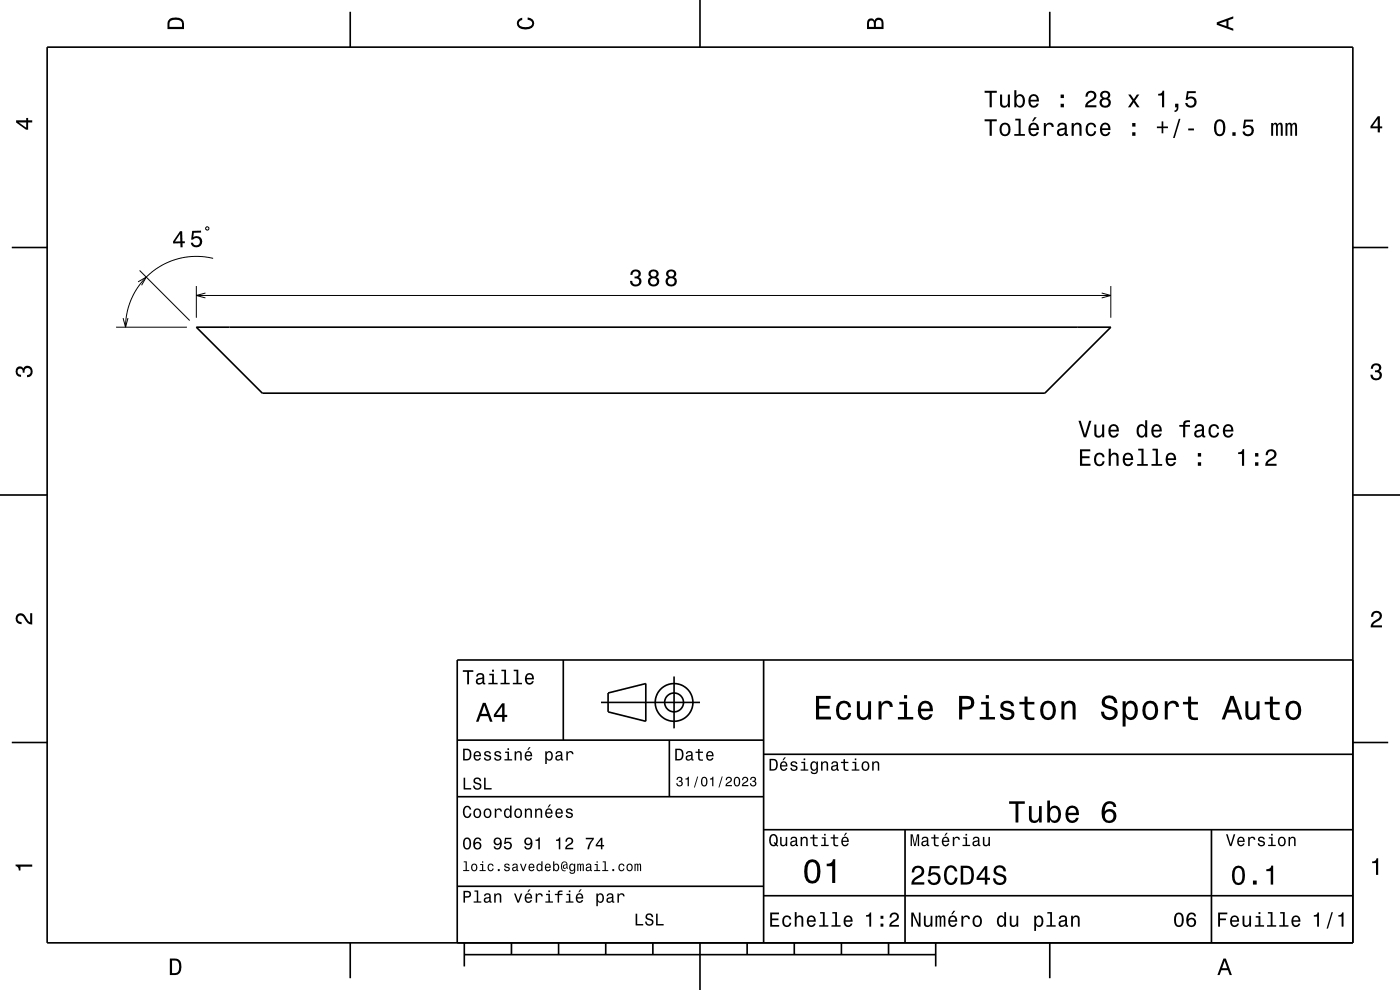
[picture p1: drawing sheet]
<svg xmlns="http://www.w3.org/2000/svg" width="297mm" height="210mm" viewBox="0 0 297 210" stroke-linecap="round" stroke-linejoin="round" font-family="sans-serif">
<path d="M29.3 59.8l1.7-1-1 1.7M29.6 57.4l10.6 10.6M43.8 48.1l.5 .2-.2 .5-.5-.2zM45.2 54.8l-3.2-.4-3.5 .3-3.3 1.1-2.8 1.7-2.3 2.3-1.9 2.9-1.2 3.3-.4 3.4M24.6 69.4h15.1M26.1 67.5l.5 1.9 .5-1.9M41.7 60.7v6.7M41.7 62.7h194M43.6 62.2l-1.9 .5 1.9 .5M233.7 62.2l2 .5-2 .5M235.7 60.7v6.7" fill="none" stroke="#000" stroke-width=".21"/>
<g fill="none" stroke="#000" stroke-width=".35">
<path d="M10 10h277v190h-277zM74.3 2.5v7.5M148.5 0v10M222.7 2.5v7.5M2.5 52.5h7.5M287 52.5h7.5M41.7 69.4h194l-14 14h-166zM0 105h10M287 105h10M119.5 140v17M162 140v60M287 140h-190v60"/>
<path d="M2.5 157.5h7.5M97 157h65M127.5 149h21M129 147l8-2v8l-8-2zM142 157v12M143 143.5v11M287 157.5h7.5M97 169h65M162 176h125M162 160h125M192 176v24M257 176v24"/>
<path d="M97 188h65M162 190h125M74.3 200v7.5M98.5 202.5h100M98.5 200v5M108.5 200v2.5M118.5 200v2.5M128.5 200v2.5M138.5 200v2.5M148.5 200v10M158.5 200v2.5M168.5 200v2.5"/>
<path d="M178.5 200v2.5M188.5 200v2.5M198.5 200v5M222.7 200v7.5"/>
<circle cx="143" cy="149" r="2"/>
<circle cx="143" cy="149" r="4"/>
</g>
<g fill="#000">
<path d="M36 4a2.18 2.18 0 0 0-.5 2.2h3.5v-1.2a1.43 1.43 0 0 0-1.7-1.3zM36.3 4.4a2.15 2.15 0 0 1 2.2 .3l.1 1h-2.6v-1z" fill-rule="evenodd"/>
<path d="M109.9 4.2l.9-.4v.4a.7 .7 0 0 0-.7 .5 .7 .7 0 0 0 .3 .8 1.7 1.7 0 0 0 2.5-.5 .9 .9 0 0 0-1-.8v-.5a1.24 1.24 0 0 1 1.4 1.1 1.24 1.24 0 0 1-1 1.4 2.22 2.22 0 0 1-2.5-.7l-.2-.5z" fill-rule="evenodd"/>
<path d="M184.2 4.2l-.3 .7v1.3h3.5v-1.3a.98 .98 0 0 0-.7-1.1 .98 .98 0 0 0-1.2 .6 .84 .84 0 0 0-1.3-.2zM184.5 4.5a.54 .54 0 0 1 .6-.1 .54 .54 0 0 1 .3 .6v.7h-1zM185.9 4.4a.62 .62 0 0 1 .8-.1 .62 .62 0 0 1 .3 .6v.8h-1.2z" fill-rule="evenodd"/>
<path d="M258.1 4.7v.6l3.5 1.2v-.4l-1-.4v-1.4l1-.4v-.4zM258.6 5l1.6-.5v1z" fill-rule="evenodd"/>
<path d="M3.4 25.5v.5l2.1 1.5h.5v-1.5h.8v-.5h-.8v-.5h-.4v.5zM4 26h1.6v1.1z" fill-rule="evenodd"/>
<path d="M208.9 19.3v.4h1v3.1h.5v-3.1h1.1v-.4zM212.1 20.1v1.7a.89 .89 0 0 0 .7 1 .89 .89 0 0 0 1-.5v.5h.5v-2.7h-.5v1.5a.65 .65 0 0 1-.4 .8 .65 .65 0 0 1-.8-.3v-2zM215.2 19.1v3.7h.4v-.5a.92 .92 0 0 0 1 .5 .92 .92 0 0 0 .8-.8 1.5 1.5 0 0 0-1-2l-.5 .1-.3 .4v-1.4zM215.8 20.6a.63 .63 0 0 1 .7-.2 .63 .63 0 0 1 .4 .6 1.13 1.13 0 0 1-.6 1.5 1.18 1.18 0 0 1-.5-1.9zM218.5 20.3a1.54 1.54 0 0 0 .8 2.6 1.05 1.05 0 0 0 1.1-.9h-.5l-.2 .3-.4 .2a.76 .76 0 0 1-.7-1h1.8a1.16 1.16 0 0 0-.5-1.3 1.16 1.16 0 0 0-1.4 .1zM218.8 20.6a.66 .66 0 0 1 .8-.2 .66 .66 0 0 1 .3 .8h-1.3zM225 22v.8h.7v-.8zM225 20.1v.7h.7v-.7zM230.6 19.6l-.2 .3-.1 .6h.4a.7 .7 0 0 1 .6-.8 .7 .7 0 0 1 .8 .5 .7 .7 0 0 1-.5 .8 1.8 1.8 0 0 0-1.4 1.8h2.4v-.5h-1.9a2.2 2.2 0 0 1 1.5-1.1 1.13 1.13 0 0 0 .1-1.7 1.13 1.13 0 0 0-1.7 .1zM233.7 19.5a.83 .83 0 0 0 .1 1.4 1.11 1.11 0 0 0-.4 1.5 1.11 1.11 0 0 0 1.6 .4 1.03 1.03 0 0 0 .7-.9 1.03 1.03 0 0 0-.6-1 .88 .88 0 0 0 .4-1.1 .88 .88 0 0 0-1-.6zM233.7 21.8a.75 .75 0 0 1 1.5 0 .75 .75 0 0 1-1.5 0zM233.8 20.2a.6 .6 0 0 1 1.2 0 .6 .6 0 0 1-1.2 0zM239.3 20.1l.9 1.3-.9 1.4h.5l.7-1.1 .7 1.1h.6l-1-1.4 .9-1.3h-.5l-.7 .9-.6-.9zM245.7 19.9v.4h.8v2.5h.5v-3.6h-.4a.78 .78 0 0 1-.9 .7zM249.3 22v.8l.3 .1a.48 .48 0 0 1-.4 .5v.4a.83 .83 0 0 0 .8-1v-.8zM251.8 19.3l-.3 1.9h.4a.79 .79 0 0 1 1.2-.2 .79 .79 0 0 1 0 1.2 .79 .79 0 0 1-1.1-.1l-.1-.3h-.5a1.21 1.21 0 0 0 1.5 1.1 1.21 1.21 0 0 0 .8-1.6 1.21 1.21 0 0 0-1.7-.6l.1-1h1.6v-.4z" fill-rule="evenodd"/>
<path d="M208.9 25.3v.4h1v3.1h.5v-3.1h1.1v-.4zM212.3 26.4a1.53 1.53 0 0 0 .9 2.5 1.48 1.48 0 0 0 1.2-1.4 1.48 1.48 0 0 0-1.2-1.5l-.5 .1zM212.7 26.7a.67 .67 0 0 1 .7-.3 .67 .67 0 0 1 .5 .6 1.11 1.11 0 0 1-.7 1.5 1.17 1.17 0 0 1-.5-1.8zM215.4 25.2v.4h.7v2.8h-.9v.4h2.2v-.4h-.9v-3.2zM219.4 24.9l-.5 .8h.3l.7-.8zM218.5 26.4a1.54 1.54 0 0 0 .8 2.5 1.05 1.05 0 0 0 1.1-.9h-.5l-.2 .4-.4 .1a.76 .76 0 0 1-.7-.9h1.8a1.16 1.16 0 0 0-.5-1.4 1.16 1.16 0 0 0-1.4 .2zM218.8 26.6a.66 .66 0 0 1 .8-.1 .66 .66 0 0 1 .3 .7h-1.3zM221.4 26.1v2.7h.5v-1.5a.66 .66 0 0 1 .3-.8 .66 .66 0 0 1 .9 .2v.2h.5a.89 .89 0 0 0-.7-.9 .89 .89 0 0 0-1.1 .5v-.4zM224.6 26.2l-.3 .7h.4a.55 .55 0 0 1 .7-.5 .55 .55 0 0 1 .4 .7l-.2 .1a1 1 0 0 0-1.1 .2 1 1 0 0 0-.2 1 .94 .94 0 0 0 1.6 .1l.1 .3h.6v-.3l-.3-.1v-1.6a1.02 1.02 0 0 0-1.7-.6zM224.8 27.8l1.1-.4a.77 .77 0 0 1-.2 .9 .77 .77 0 0 1-.9 .1zM227.3 26.1v2.7h.5v-1.6a.63 .63 0 0 1 .4-.7 .63 .63 0 0 1 .8 .3v2h.4v-1.8a.89 .89 0 0 0-.6-1 .89 .89 0 0 0-1 .5v-.4zM230.6 26.4a1.53 1.53 0 0 0 .8 2.5 1.05 1.05 0 0 0 1.1-1.1h-.4a.67 .67 0 0 1-.6 .7 .67 .67 0 0 1-.7-.6 1.12 1.12 0 0 1 .7-1.5 .6 .6 0 0 1 .6 .6h.4a1.09 1.09 0 0 0-.7-1 1.09 1.09 0 0 0-1.2 .4zM233.6 26.4a1.54 1.54 0 0 0 .8 2.5 1.05 1.05 0 0 0 1.1-.9h-.4l-.2 .4-.4 .1a.76 .76 0 0 1-.7-.9h1.8a1.16 1.16 0 0 0-.5-1.4 1.16 1.16 0 0 0-1.5 .2zM234 26.6a.66 .66 0 0 1 .8-.1 .66 .66 0 0 1 .3 .7h-1.3zM240.2 28.1v.7h.7v-.7zM240.2 26.1v.7h.7v-.7zM246.4 25.7v1.1h-1v.4h1v1.1h.4v-1.1h1v-.4h-1v-1.1zM250.1 25.2l-1.2 4.1h.3l1.2-4.1zM252.1 27.3v.4h1.2v-.4zM257.8 25.7a2.67 2.67 0 0 0 .4 3.1 1.14 1.14 0 0 0 1.7-.9 2.3 2.3 0 0 0-.6-2.5l-.6-.1-.5 .1zM258.4 25.8h.7a2.37 2.37 0 0 1 0 2.6h-.7a2.38 2.38 0 0 1 0-2.6zM261.4 28.1v.7h.7v-.7zM263.9 25.4l-.2 1.8h.4a.79 .79 0 0 1 1.1-.2 .79 .79 0 0 1 .1 1.2 .79 .79 0 0 1-1.2-.1l-.1-.2h-.4a1.21 1.21 0 0 0 1.5 1 1.21 1.21 0 0 0 .8-1.6 1.21 1.21 0 0 0-1.8-.6l.2-.9h1.5v-.4zM269.7 26.1v2.7h.4v-2.1l.2-.3h.3l.1 .3v2.1h.4v-2.1l.4-.3 .2 .1v.4v1.9h.4v-1.9a.69 .69 0 0 0-.5-.9l-.6 .4-.1-.3-.4-.1-.4 .4v-.3zM272.7 26.1v2.7h.4v-2.1l.2-.3h.3l.1 .3v2.1h.4l.1-2.1 .3-.3 .2 .1 .1 .4v1.9h.4v-1.9a.69 .69 0 0 0-.6-.9l-.5 .4-.2-.3-.3-.1-.5 .4v-.3z" fill-rule="evenodd"/>
<path d="M292.3 24.7l-1.6 2.1v.4h1.6v.9h.4v-.9h.5v-.4h-.5v-2.1zM292.3 25.2v1.6h-1.1z" fill-rule="evenodd"/>
<path d="M38.2 49.1l-1.5 2.1v.5l1.6-.1v.9h.4v-.9h.5v-.4h-.5l-.1-2.2zM38.2 49.6l.1 1.6h-1.2zM40.8 49l-.2 1.8h.4a.79 .79 0 0 1 1.1-.2 .79 .79 0 0 1 .1 1.2 .79 .79 0 0 1-1.2-.1l-.1-.2h-.4a1.21 1.21 0 0 0 1.5 1 1.21 1.21 0 0 0 .8-1.7 1.21 1.21 0 0 0-1.8-.5l.1-.9 1.6-.1-.1-.4z" fill-rule="evenodd"/>
<path d="M134 57.5l-.3 .8h.5a.62 .62 0 0 1 .3-.8 .62 .62 0 0 1 .8 .3 .62 .62 0 0 1-.2 .8l-.5 .1v.4a.72 .72 0 0 1 .9 .4 .72 .72 0 0 1-.4 .9 .72 .72 0 0 1-.9-.5l-.1-.3h-.5a1.18 1.18 0 0 0 1.6 1.2 1.18 1.18 0 0 0 .6-1.9l-.3-.1a.9 .9 0 0 0 .4-1.1 .9 .9 0 0 0-1.1-.5zM137.9 57.4a.84 .84 0 0 0 .1 1.4 1.11 1.11 0 0 0-.4 1.5 1.11 1.11 0 0 0 1.6 .4 1.03 1.03 0 0 0 .7-.9 1.03 1.03 0 0 0-.6-1 .89 .89 0 0 0 .4-1.1 .89 .89 0 0 0-1-.5zM137.9 59.7a.75 .75 0 0 1 1.5 0 .75 .75 0 0 1-1.5 0zM138 58.1a.6 .6 0 0 1 1.2 0 .6 .6 0 0 1-1.2 0zM141.6 57.4a.84 .84 0 0 0 .2 1.4 1.11 1.11 0 0 0-.5 1.5 1.11 1.11 0 0 0 1.6 .4 1.03 1.03 0 0 0 .7-.9 1.03 1.03 0 0 0-.6-1 .89 .89 0 0 0 .4-1.1 .89 .89 0 0 0-1-.5zM141.7 59.7a.71 .71 0 0 1 1.4 0 .71 .71 0 0 1-1.4 0zM141.8 58.1a.6 .6 0 0 1 1.2 0 .6 .6 0 0 1-1.2 0z" fill-rule="evenodd"/>
<path d="M291.1 77.4a1.08 1.08 0 0 1 1.4-.2 1.08 1.08 0 0 1 .4 1.2l-.3 .3a1.06 1.06 0 0 1 .5 1.3 1.06 1.06 0 0 1-1.2 .7 1.1 1.1 0 0 1-1.2-1.2h.5a.71 .71 0 0 0 1 .8 .71 .71 0 0 0 .1-1.3h-.6v-.4a.61 .61 0 0 0 .8-.3 .61 .61 0 0 0-.2-.8 .61 .61 0 0 0-.9 .2l-.1 .5h-.5z" fill-rule="evenodd"/>
<path d="M3.6 78a.86 .86 0 0 1 1.4 .2 1.06 1.06 0 0 1 1.2-.6 1.06 1.06 0 0 1 .7 1.2 1.1 1.1 0 0 1-1.2 1.2v-.4a.71 .71 0 0 0 .8-1 .71 .71 0 0 0-1.3-.1v.6h-.4a.61 .61 0 0 0-.3-.8 .61 .61 0 0 0-.8 .2 .61 .61 0 0 0 .2 .8l.6 .2v.4a1.15 1.15 0 0 1-1.2-.6 1.15 1.15 0 0 1 .3-1.3z" fill-rule="evenodd"/>
<path d="M229.1 95.3v3.5h2.2v-.4h-1.7v-1.2h1.5v-.4h-1.5v-1.1h1.7v-.4zM232.4 96.4a1.53 1.53 0 0 0 .8 2.5 1.07 1.07 0 0 0 1.1-1.1h-.4a.67 .67 0 0 1-.6 .7 .67 .67 0 0 1-.7-.6 1.11 1.11 0 0 1 .6-1.5 .59 .59 0 0 1 .7 .6h.4a1.09 1.09 0 0 0-.7-1 1.09 1.09 0 0 0-1.2 .4zM235.2 95.2v3.6h.4v-1.6a.63 .63 0 0 1 .6-.8 .63 .63 0 0 1 .7 .7v1.7h.4v-1.8a.88 .88 0 0 0-.6-1 .88 .88 0 0 0-1.1 .5v-1.3zM238.5 96.4a1.54 1.54 0 0 0 .8 2.5 1.07 1.07 0 0 0 1.1-.9h-.5l-.2 .4-.4 .1a.76 .76 0 0 1-.7-.9h1.8a1.17 1.17 0 0 0-.5-1.4 1.17 1.17 0 0 0-1.4 .2zM238.8 96.6a.66 .66 0 0 1 .8-.1 .66 .66 0 0 1 .3 .7h-1.3zM241.5 95.2v.4h.7v2.8h-1v.4h2.3v-.4h-.9v-3.2zM244.5 95.2v.4h.7v2.8h-.9v.4h2.2v-.4h-.9v-3.2zM247.6 96.4a1.54 1.54 0 0 0 .8 2.5 1.07 1.07 0 0 0 1.1-.9h-.5l-.2 .4-.4 .1a.76 .76 0 0 1-.7-.9h1.8a1.16 1.16 0 0 0-.5-1.4 1.16 1.16 0 0 0-1.4 .2zM247.9 96.6a.66 .66 0 0 1 .8-.1 .66 .66 0 0 1 .3 .7h-1.3zM254.1 98.1v.7h.7v-.7zM254.1 96.1v.8h.7v-.8z" fill-rule="evenodd"/>
<path d="M228.8 89.3l1.1 3.5h.5l1.1-3.5h-.5l-.8 2.9-.9-2.9zM232.1 90.1v1.7a.89 .89 0 0 0 .7 1 .89 .89 0 0 0 1-.5v.5h.5v-2.7h-.5v1.5a.65 .65 0 0 1-.4 .8 .65 .65 0 0 1-.8-.3v-2zM235.4 90.3a1.55 1.55 0 0 0 .8 2.6 1.07 1.07 0 0 0 1.1-.9h-.4l-.2 .3-.4 .2a.76 .76 0 0 1-.7-1h1.8a1.17 1.17 0 0 0-.5-1.3 1.17 1.17 0 0 0-1.5 .1zM235.8 90.6a.66 .66 0 0 1 .8-.2 .66 .66 0 0 1 .3 .8h-1.3zM241.4 90.3a1.57 1.57 0 0 0 .8 2.6l.4-.2 .3-.4v.5h.5v-3.7h-.5v1.4a.89 .89 0 0 0-1.5-.2zM241.7 90.6a.62 .62 0 0 1 .7-.2 .62 .62 0 0 1 .5 .5 1.12 1.12 0 0 1-.7 1.6 1.19 1.19 0 0 1-.5-1.9zM244.5 90.3a1.55 1.55 0 0 0 .8 2.6 1.07 1.07 0 0 0 1.1-.9h-.4l-.2 .3-.4 .2a.76 .76 0 0 1-.7-1h1.8a1.17 1.17 0 0 0-.5-1.3 1.17 1.17 0 0 0-1.5 .1zM244.9 90.6a.66 .66 0 0 1 .8-.2 .66 .66 0 0 1 .3 .8h-1.3zM250.2 90.1v.4h.8v2.3h.4v-2.3h1v-.4h-1l.1-.3 .3-.2 .6-.1v-.3a1.04 1.04 0 0 0-1.4 .7v.2zM253.7 90.2l-.3 .6h.4a.55 .55 0 0 1 .7-.5 .55 .55 0 0 1 .4 .8h-.2a1 1 0 0 0-1.1 .2 1 1 0 0 0-.2 1.1 .93 .93 0 0 0 1.6 0l.1 .3 .6 .1v-.4h-.3v-1.6a1.02 1.02 0 0 0-1.7-.6zM253.9 91.7l1.1-.3a.77 .77 0 0 1-.2 .9 .77 .77 0 0 1-.9 0zM256.7 90.3a1.53 1.53 0 0 0 .8 2.6 1.07 1.07 0 0 0 1.1-1.1h-.4a.67 .67 0 0 1-.6 .7 .67 .67 0 0 1-.7-.6 1.11 1.11 0 0 1 .6-1.6 .59 .59 0 0 1 .7 .6h.4a1.09 1.09 0 0 0-.7-.9 1.09 1.09 0 0 0-1.2 .3zM259.7 90.3a1.55 1.55 0 0 0 .8 2.6 1.07 1.07 0 0 0 1.1-.9h-.4l-.3 .3-.3 .2a.76 .76 0 0 1-.7-1h1.8a1.17 1.17 0 0 0-.5-1.3 1.17 1.17 0 0 0-1.5 .1zM260.1 90.6a.66 .66 0 0 1 .8-.2 .66 .66 0 0 1 .3 .8h-1.3z" fill-rule="evenodd"/>
<path d="M262.7 96v.3h.8v2.5h.4v-3.5h-.3a.77 .77 0 0 1-.9 .7zM266.3 98.1v.7h.7v-.7zM266.3 96.1v.8h.7v-.8zM268.8 95.6l-.3 1h.4a.71 .71 0 0 1 .6-.9 .71 .71 0 0 1 .8 .5 .71 .71 0 0 1-.5 .9 1.81 1.81 0 0 0-1.4 1.7h2.4v-.4h-1.9a2.25 2.25 0 0 1 1.5-1.2 1.13 1.13 0 0 0 .1-1.7 1.13 1.13 0 0 0-1.7 .1z" fill-rule="evenodd"/>
<path d="M3.6 130.4a1.22 1.22 0 0 1 2 .7l.4 .6 .4 .3v-1.9h.4v2.4a1.8 1.8 0 0 1-1.7-1.4 .71 .71 0 0 0-.9-.5 .71 .71 0 0 0-.5 .8 .71 .71 0 0 0 .9 .5v.5a1.18 1.18 0 0 1-1.2-.7 1.18 1.18 0 0 1 .2-1.3z" fill-rule="evenodd"/>
<path d="M291.2 129.9a1.18 1.18 0 0 1 1.9 .3 1.18 1.18 0 0 1-1 1.7l-.5 .3-.3 .5h1.9v.4h-2.4a1.8 1.8 0 0 1 1.4-1.8 .71 .71 0 0 0 .5-.8 .71 .71 0 0 0-.9-.5 .71 .71 0 0 0-.5 .8h-.4z" fill-rule="evenodd"/>
<path d="M98.2 158.8v2.5h.9a1.37 1.37 0 0 0 .7-2.2 1.56 1.56 0 0 0-1.6-.3zM98.6 159.1a.98 .98 0 0 1 1.1 .7 .98 .98 0 0 1-.6 1.2h-.5zM100.7 159.6a1.04 1.04 0 0 0-.2 1.2 1.04 1.04 0 0 0 1 .5l.5-.5h-.3l-.4 .3a.54 .54 0 0 1-.5-.7h1.3a.83 .83 0 0 0-.4-.9 .83 .83 0 0 0-1 .1zM100.9 159.7l.2-.1a.47 .47 0 0 1 .5 .1 .47 .47 0 0 1 .1 .5h-.9zM102.9 159.5l-.2 .1a.69 .69 0 0 0 .9 .9l.2 .1a.43 .43 0 0 1-.4 .5 .43 .43 0 0 1-.4-.4h-.3a.74 .74 0 0 0 .9 .7 .74 .74 0 0 0 .5-1l-1-.4a.38 .38 0 0 1 .3-.5 .38 .38 0 0 1 .4 .4h.3a.78 .78 0 0 0-1.2-.4zM105.1 159.5l-.2 .1a.69 .69 0 0 0 .9 .9l.2 .1a.43 .43 0 0 1-.4 .5 .43 .43 0 0 1-.5-.4h-.3a.74 .74 0 0 0 .9 .7 .74 .74 0 0 0 .5-1l-.9-.4a.38 .38 0 0 1 .3-.5 .38 .38 0 0 1 .4 .4h.3a.77 .77 0 0 0-1.2-.4zM107.2 159.4v.3h.5v1.3h-.7v.3h1.6v-.3h-.6v-1.6zM107.7 158.7v.4h.3v-.4zM109.2 159.4v1.9h.3v-1.1a.45 .45 0 0 1 .4-.6 .45 .45 0 0 1 .5 .5v1.2h.3v-1.3a.63 .63 0 0 0-.5-.7 .63 .63 0 0 0-.7 .4v-.3zM112.2 158.5l-.4 .6h.3l.5-.6zM111.5 159.6a1.04 1.04 0 0 0-.2 1.2 1.04 1.04 0 0 0 1.1 .5l.5-.5h-.3l-.5 .3a.54 .54 0 0 1-.5-.7h1.3a.83 .83 0 0 0-.4-.9 .83 .83 0 0 0-1 .1zM111.8 159.7l.1-.1a.48 .48 0 0 1 .5 .1 .48 .48 0 0 1 .2 .5h-1zM115.7 159.4v2.7h.3v-1.1a.66 .66 0 0 0 .7 .4 .66 .66 0 0 0 .5-.6 .91 .91 0 0 0 0-1.1 .91 .91 0 0 0-1-.3l-.2 .3v-.3zM116.1 159.8a.45 .45 0 0 1 .5-.2 .45 .45 0 0 1 .3 .4 .65 .65 0 0 1 .1 .8 .65 .65 0 0 1-.7 .2 .98 .98 0 0 1-.2-1.2zM118.1 159.5l-.2 .4h.3a.39 .39 0 0 1 .4-.3 .39 .39 0 0 1 .3 .5h-.1a.65 .65 0 0 0-1 .4 .65 .65 0 0 0 .6 .9l.6-.3 .1 .2h.4v-.2l-.2-.1v-1.1a.72 .72 0 0 0-.5-.6 .72 .72 0 0 0-.7 .2zM118.2 160.6l.8-.3a.55 .55 0 0 1-.2 .7 .55 .55 0 0 1-.6 0zM120.1 159.4v1.9h.4v-1.1a.47 .47 0 0 1 .2-.6 .47 .47 0 0 1 .6 .2v.2h.4a.64 .64 0 0 0-.5-.7 .64 .64 0 0 0-.8 .4v-.3z" fill-rule="evenodd"/>
<path d="M98.2 142.2v.3h.9v2.7h.4v-2.7h.9v-.3zM101.3 143l-.3 .5h.4a.47 .47 0 0 1 .5-.4 .47 .47 0 0 1 .4 .6l-.2 .1a.84 .84 0 0 0-1 .2 .84 .84 0 0 0 0 1.1 .9 .9 0 0 0 1.3-.2l.1 .2 .5 .1v-.3l-.3-.1v-1.3a.87 .87 0 0 0-1.4-.5zM101.4 144.3l.9-.3a.66 .66 0 0 1-.1 .7 .66 .66 0 0 1-.8 .1zM103.8 142.9v.3h.6v1.6h-.8v.4h2v-.4h-.8v-1.9zM104.4 142.1v.4h.4v-.4zM106.4 142.1v.3h.6v2.4h-.8v.4h1.9v-.4h-.7v-2.7zM109 142.1v.3h.6v2.4h-.8v.4h1.9v-.4h-.7v-2.7zM111.6 143.1a1.32 1.32 0 0 0 .7 2.1 .9 .9 0 0 0 .9-.7h-.3l-.2 .3-.4 .1a.65 .65 0 0 1-.6-.8h1.6a1 1 0 0 0-.4-1.2 1 1 0 0 0-1.3 .2zM111.9 143.3a.57 .57 0 0 1 .7-.1 .57 .57 0 0 1 .3 .6h-1.2z" fill-rule="evenodd"/>
<path d="M102.4 149.1l-1.4 4h.5l.4-1.2h1.6l.4 1.2h.6l-1.5-4zM102.7 149.7l.7 1.7h-1.3zM106.5 149.2l-1.7 2.4v.5h1.7v1h.5v-1h.6v-.5h-.6v-2.4zM106.5 149.9v1.7h-1.3z" fill-rule="evenodd"/>
<path d="M143.2 158.8v2.5h.9a1.37 1.37 0 0 0 .7-2.2 1.56 1.56 0 0 0-1.6-.3zM143.6 159.1a.98 .98 0 0 1 1.1 .7 .98 .98 0 0 1-.6 1.2h-.5zM145.7 159.5l-.2 .4h.3a.39 .39 0 0 1 .5-.3 .39 .39 0 0 1 .3 .5h-.2a.65 .65 0 0 0-.9 .4 .65 .65 0 0 0 .5 .9l.7-.3v.2h.4v-.2l-.1-.1-.1-1.1a.73 .73 0 0 0-.4-.6 .73 .73 0 0 0-.8 .2zM145.8 160.6l.8-.3a.55 .55 0 0 1-.1 .7 .55 .55 0 0 1-.7 0zM148.1 158.9v.5h-.5v.3h.5v1.3a.75 .75 0 0 0 1 .4v-.3a.48 .48 0 0 1-.7-.3v-1.1h.7v-.3h-.7v-.5zM150 159.6a1.04 1.04 0 0 0-.2 1.2 1.04 1.04 0 0 0 1.1 .5l.5-.5h-.4l-.4 .3a.54 .54 0 0 1-.5-.7h1.3a.83 .83 0 0 0-.4-.9 .83 .83 0 0 0-1 .1zM150.3 159.7l.1-.1a.48 .48 0 0 1 .5 .1 .48 .48 0 0 1 .2 .5h-1z" fill-rule="evenodd"/>
<path d="M173.1 147.6v5h3.2v-.6h-2.5v-1.7h2.2v-.6h-2.2v-1.5h2.4v-.6zM177.8 149.2a2.59 2.59 0 0 0 .5 3.4 1.58 1.58 0 0 0 2.3-1.4h-.6a.95 .95 0 0 1-.9 1 .95 .95 0 0 1-1-.9 1.59 1.59 0 0 1 .9-2.1 .85 .85 0 0 1 .9 .8h.7a1.56 1.56 0 0 0-1.1-1.3 1.56 1.56 0 0 0-1.7 .5zM181.8 148.8v2.5a1.27 1.27 0 0 0 .9 1.4 1.27 1.27 0 0 0 1.5-.7v.6h.6v-3.8h-.6v2.2a.92 .92 0 0 1-.6 1.1 .92 .92 0 0 1-1.2-.4v-2.9zM186.4 148.8v3.8h.6v-2.2a.95 .95 0 0 1 .5-1.1 .95 .95 0 0 1 1.2 .3l.1 .4h.6a1.28 1.28 0 0 0-1-1.4 1.28 1.28 0 0 0-1.4 .8v-.6zM190.8 148.9v.5h1v2.7h-1.3v.5h3.2v-.5h-1.3v-3.2zM191.8 147.4v.8h.6v-.8zM195.1 149.2a2.62 2.62 0 0 0 .5 3.4 1.57 1.57 0 0 0 2.2-1.1h-.6l-.3 .5-.5 .2a1.08 1.08 0 0 1-1-1.3h2.5a1.66 1.66 0 0 0-.7-2 1.66 1.66 0 0 0-2.1 .3zM195.6 149.5a.94 .94 0 0 1 1.2-.2 .94 .94 0 0 1 .5 1h-1.9zM203.5 147.6v5h.6v-2.1h.8a1.47 1.47 0 0 0 1.8-1.2 1.47 1.47 0 0 0-1.5-1.7zM204.1 148.2a1.6 1.6 0 0 1 1.8 .5 .86 .86 0 0 1 0 .9 .86 .86 0 0 1-.9 .3h-.9zM208.1 148.9v.5h1v2.7h-1.3v.5h3.3v-.5h-1.3v-3.2zM209.1 147.4v.8h.7v-.8zM212.6 148.9a1.08 1.08 0 0 0-.3 1.2 1.08 1.08 0 0 0 1 .7l1.1 .4a.57 .57 0 0 1 .2 .6 .57 .57 0 0 1-.5 .4 .96 .96 0 0 1-1.4-.8h-.6a1.6 1.6 0 0 0 1.3 1.4 1.6 1.6 0 0 0 1.7-.8 1.13 1.13 0 0 0-1-1.6l-1.1-.3-.2-.4a.87 .87 0 0 1 .9-.5 .87 .87 0 0 1 .8 .6h.6a1.41 1.41 0 0 0-2.1-1.1zM217.4 147.8v1.1h-1.1v.5h1.1v2.6l.2 .4 .4 .3h1.4v-.5a.97 .97 0 0 1-1.4-.5v-2.3h1.4v-.5h-1.4v-1.1zM221.1 149.2a2.56 2.56 0 0 0 .5 3.4 1.72 1.72 0 0 0 1.8-.2 1.72 1.72 0 0 0 .6-1.7 1.7 1.7 0 0 0-.9-1.9 1.7 1.7 0 0 0-2 .4zM221.6 149.6a.96 .96 0 0 1 1-.4 .96 .96 0 0 1 .7 .8 1.59 1.59 0 0 1-1 2.2 1.19 1.19 0 0 1-1-1.5zM225.2 148.8v3.8h.6v-2.2a.97 .97 0 0 1 .5-1.1 .97 .97 0 0 1 1.1 .2l.1 .7v2.4h.7v-2.5a1.27 1.27 0 0 0-.9-1.4 1.27 1.27 0 0 0-1.5 .6v-.5zM234.1 147.9a1.38 1.38 0 0 0-.3 1.5 1.38 1.38 0 0 0 1.3 .9 1.25 1.25 0 0 1 1.4 .9 1.15 1.15 0 0 1-1.3 .9 1.15 1.15 0 0 1-1-1.1h-.7a1.8 1.8 0 0 0 1.7 1.8 1.8 1.8 0 0 0 1.9-1.6 1.46 1.46 0 0 0-1.5-1.4l-.6-.2a.83 .83 0 0 1-.5-1.1 .83 .83 0 0 1 1.2-.3l.5 .5 .1 .4h.7a1.67 1.67 0 0 0-1-1.6 1.67 1.67 0 0 0-1.9 .4zM238.2 148.8v5.3h.6v-2.1a1.32 1.32 0 0 0 1.4 .7 1.32 1.32 0 0 0 1.1-1.1 2.43 2.43 0 0 0-.8-2.8 1.21 1.21 0 0 0-1.7 .5v-.5zM239.1 149.6a.9 .9 0 0 1 .9-.4 .9 .9 0 0 1 .7 .8 1.61 1.61 0 0 1-.9 2.2 1.18 1.18 0 0 1-1-1.5zM242.8 149.2a2.56 2.56 0 0 0 .5 3.4 1.72 1.72 0 0 0 1.8-.2 1.72 1.72 0 0 0 .6-1.7 1.7 1.7 0 0 0-.9-1.9 1.7 1.7 0 0 0-2 .4zM243.3 149.6a.96 .96 0 0 1 1-.4 .96 .96 0 0 1 .7 .8 1.59 1.59 0 0 1-1 2.2 1.19 1.19 0 0 1-1-1.5zM247.1 148.8v3.8h.6v-2.2a.95 .95 0 0 1 .5-1.1 .95 .95 0 0 1 1.2 .3l.1 .4h.6a1.28 1.28 0 0 0-1-1.4 1.28 1.28 0 0 0-1.4 .8v-.6zM252 147.8v1.1h-1v.5h1l.1 2.6 .2 .4 .4 .3h1.4v-.5a.97 .97 0 0 1-1.4-.5v-2.3h1.4v-.5h-1.4v-1.1zM261 147.6l-1.8 5h.6l.6-1.4h2l.5 1.4h.7l-1.9-5zM261.4 148.3l.7 2.2h-1.5zM264.2 148.8v2.5a1.27 1.27 0 0 0 .9 1.4 1.27 1.27 0 0 0 1.5-.7v.6h.6v-3.8h-.6v2.2a.92 .92 0 0 1-.6 1.1 .92 .92 0 0 1-1.1-.4l-.1-2.9zM269.4 147.8v1.1h-1.1v.5h1.1v2.6l.2 .4 .4 .3 .7 .1 .8-.1v-.5a.97 .97 0 0 1-1.4-.5l-.1-2.3h1.5v-.5h-1.5v-1.1zM273.1 149.2a2.56 2.56 0 0 0 .6 3.4 1.72 1.72 0 0 0 1.8-.2 1.72 1.72 0 0 0 .6-1.7 1.7 1.7 0 0 0-.9-1.9 1.7 1.7 0 0 0-2.1 .4zM273.6 149.6a.96 .96 0 0 1 1-.4 .96 .96 0 0 1 .7 .8 1.59 1.59 0 0 1-.9 2.2 1.19 1.19 0 0 1-1.1-1.5z" fill-rule="evenodd"/>
<path d="M98.4 178a1.44 1.44 0 0 0 .7 2.2 1.45 1.45 0 0 0 .6-2.2 .79 .79 0 0 0-1.3 0zM98.8 178h.5a1.69 1.69 0 0 1 0 1.9h-.5a1.71 1.71 0 0 1 0-1.9zM100.8 177.8a1.72 1.72 0 0 0 .1 2.3 .83 .83 0 0 0 1.1-.2 .83 .83 0 0 0-.1-1.1 .83 .83 0 0 0-1.2 0 .74 .74 0 0 1 .6-.9l.3 .1 .2 .3h.3a.8 .8 0 0 0-.5-.6 .8 .8 0 0 0-.8 .1zM100.7 179.4a.55 .55 0 0 1 1.1 0 .55 .55 0 0 1-1.1 0zM104.9 177.9a.82 .82 0 0 0 0 1.2 .82 .82 0 0 0 1.2-.1 .73 .73 0 0 1-.6 .9l-.3-.1-.1-.3h-.4a.88 .88 0 0 0 1.1 .7 .88 .88 0 0 0 .6-1.1 1.01 1.01 0 0 0-.2-1.2 1.01 1.01 0 0 0-1.3 0zM105.1 178.5a.53 .53 0 0 1 1 0 .53 .53 0 0 1-1 0zM107.1 177.7l-.2 1.3h.3a.57 .57 0 0 1 .9-.1 .57 .57 0 0 1 0 .9 .57 .57 0 0 1-.9-.3h-.3a.86 .86 0 0 0 1 .7 .86 .86 0 0 0 .6-1.1 .86 .86 0 0 0-1.2-.4l.1-.7h1.1v-.3zM111.4 177.9a.82 .82 0 0 0 0 1.2 .82 .82 0 0 0 1.2-.1 .73 .73 0 0 1-.6 .9l-.3-.1-.1-.3h-.4a.88 .88 0 0 0 1.1 .7 .88 .88 0 0 0 .6-1.1 1.01 1.01 0 0 0-.2-1.2 1.01 1.01 0 0 0-1.3 0zM111.6 178.5a.53 .53 0 0 1 1 0 .53 .53 0 0 1-1 0zM113.6 178.1v.3h.6v1.8h.3v-2.6h-.2a.55 .55 0 0 1-.7 .5zM118 178.1v.3h.5v1.8h.4v-2.6h-.3a.55 .55 0 0 1-.6 .5zM120.2 177.9l-.3 .6h.4a.5 .5 0 0 1 .3-.6 .5 .5 0 0 1 .7 .4 .5 .5 0 0 1-.4 .6l-.2 .1a1.17 1.17 0 0 0-.8 1.2h1.7v-.4h-1.3l.6-.5a.83 .83 0 0 0 .6-1.2 .83 .83 0 0 0-1.3-.2zM124.3 177.7v.3h1.3a3.7 3.7 0 0 0-1 2.2h.4a3.8 3.8 0 0 1 1-2.2v-.3zM127.5 177.7l-1.1 1.5v.3h1.1v.7h.3v-.7h.4v-.3h-.4v-1.5zM127.5 178.1v1.1h-.8z" fill-rule="evenodd"/>
<path d="M98.4 165v2.5h1.6v-.3h-1.3v-2.2zM100.7 165.1a.69 .69 0 0 0-.2 .8 .69 .69 0 0 0 .6 .4l.3 .1a.46 .46 0 0 1 .3 .7 .46 .46 0 0 1-.7 .1l-.3-.6h-.3a.86 .86 0 0 0 1 1 .86 .86 0 0 0 .5-1.3l-.5-.3a.51 .51 0 0 1-.6-.4 .5 .5 0 0 1 .5-.4 .5 .5 0 0 1 .5 .5h.3a.85 .85 0 0 0-.5-.8 .85 .85 0 0 0-.9 .2zM102.7 165v2.5h1.6v-.3h-1.3v-2.2z" fill-rule="evenodd"/>
<path d="M98.4 171.2a1.45 1.45 0 0 0 .7 2.3 .94 .94 0 0 0 .9-1h-.3a.59 .59 0 0 1-.8 .7 1.31 1.31 0 0 1 .2-2l.3 .1 .2 .4h.4a.85 .85 0 0 0-.6-.8 .85 .85 0 0 0-1 .3zM100.6 171.7a1.04 1.04 0 0 0-.1 1.3 1.04 1.04 0 0 0 1.1 .5 1.04 1.04 0 0 0 .5-1.3 1.04 1.04 0 0 0-1.2-.7zM100.9 171.9a.48 .48 0 0 1 .5-.1 .48 .48 0 0 1 .3 .4 .66 .66 0 0 1 0 .7 .66 .66 0 0 1-.7 .3 .98 .98 0 0 1-.1-1.3zM102.8 171.7a1.04 1.04 0 0 0-.2 1.3 1.04 1.04 0 0 0 1.2 .5 1.04 1.04 0 0 0 .5-1.3 1.04 1.04 0 0 0-1.2-.7zM103 171.9a.48 .48 0 0 1 .5-.1 .48 .48 0 0 1 .4 .4 .66 .66 0 0 1 0 .7 .66 .66 0 0 1-.7 .3 .97 .97 0 0 1-.2-1.3zM105 171.5v2h.3v-1.1a.47 .47 0 0 1 .2-.6 .47 .47 0 0 1 .6 .2l.1 .1h.3a.64 .64 0 0 0-.5-.6 .64 .64 0 0 0-.7 .4v-.4zM107.1 171.7a1.06 1.06 0 0 0-.2 1.2 1.06 1.06 0 0 0 .9 .6l.4-.3v.3h.3v-2.6h-.3v.9a.63 .63 0 0 0-1.1-.1zM107.4 171.9a.44 .44 0 0 1 .4-.1 .44 .44 0 0 1 .4 .4 .65 .65 0 0 1 0 .7 .65 .65 0 0 1-.7 .3l-.2-.4zM109.3 171.7a1.04 1.04 0 0 0-.1 1.3 1.04 1.04 0 0 0 1.1 .5 1.04 1.04 0 0 0 .5-1.3 1.04 1.04 0 0 0-1.2-.7zM109.5 171.9a.48 .48 0 0 1 .6-.1 .48 .48 0 0 1 .3 .4 .66 .66 0 0 1 0 .7 .66 .66 0 0 1-.7 .3 .98 .98 0 0 1-.2-1.3zM111.4 171.5v2h.3v-1.1a.45 .45 0 0 1 .3-.7 .45 .45 0 0 1 .5 .6v1.2h.4v-1.3a.63 .63 0 0 0-.5-.7 .63 .63 0 0 0-.7 .3v-.3zM113.5 171.5v2h.3v-1.1a.45 .45 0 0 1 .3-.6 .45 .45 0 0 1 .6 .2v1.5h.3v-1.3a.63 .63 0 0 0-.4-.7 .63 .63 0 0 0-.8 .3v-.3zM116.5 170.7l-.3 .6h.2l.5-.6zM115.9 171.7a1.04 1.04 0 0 0-.2 1.2 1.04 1.04 0 0 0 1 .6l.5-.6h-.3l-.4 .4a.54 .54 0 0 1-.5-.7h1.2a.83 .83 0 0 0-.3-1 .83 .83 0 0 0-1 .1zM116.1 171.9l.2-.1a.47 .47 0 0 1 .4 .1 .47 .47 0 0 1 .2 .4h-.9zM118 171.7a1.04 1.04 0 0 0-.2 1.2 1.04 1.04 0 0 0 1.1 .6l.5-.6h-.3l-.5 .4a.53 .53 0 0 1-.5-.7h1.3a.83 .83 0 0 0-.3-1 .83 .83 0 0 0-1.1 .1zM118.3 171.9l.1-.1a.47 .47 0 0 1 .5 .1 .47 .47 0 0 1 .2 .4h-1zM120.2 171.6l-.1 .2a.69 .69 0 0 0 .8 .9l.3 .1a.43 .43 0 0 1-.4 .5 .43 .43 0 0 1-.5-.4h-.3a.74 .74 0 0 0 .9 .7 .74 .74 0 0 0 .5-1.1l-1-.3a.38 .38 0 0 1 .3-.5 .38 .38 0 0 1 .5 .3h.3a.77 .77 0 0 0-1.3-.4z" fill-rule="evenodd"/>
<path d="M143.7 164.9l-.2 .5h.3a.35 .35 0 0 1 .2-.4 .35 .35 0 0 1 .4 .1 .35 .35 0 0 1-.1 .5h-.3v.2a.42 .42 0 0 1 .6 .4 .42 .42 0 0 1-.5 .5 .42 .42 0 0 1-.4-.6h-.2a.66 .66 0 0 0 .9 .7 .66 .66 0 0 0 .1-1.1 .58 .58 0 0 0 .1-.9 .58 .58 0 0 0-.9 .1zM145.4 165.1v.3h.5v1.4h.2v-2zM147.9 164.7l-.7 2.3h.2l.7-2.3zM148.9 165a1.15 1.15 0 0 0 .5 1.8 1.16 1.16 0 0 0 .5-1.8 .63 .63 0 0 0-1 0zM149.2 165.1l.2-.1a.98 .98 0 0 1 0 1.6l-.2-.1-.2-.3v-.7zM150.6 165.1v.3h.5v1.4h.2v-2zM153.1 164.7l-.7 2.3h.2l.7-2.3zM154.1 164.9l-.2 .6h.3a.4 .4 0 0 1 .3-.5 .4 .4 0 0 1 .5 .3 .4 .4 0 0 1-.3 .5l-.2 .1a.93 .93 0 0 0-.6 .9h1.4v-.3h-1.1l.5-.4a.67 .67 0 0 0 .5-1 .67 .67 0 0 0-1.1-.2zM155.8 165a1.15 1.15 0 0 0 .5 1.8 1.16 1.16 0 0 0 .5-1.8 .63 .63 0 0 0-1 0zM156.1 165.1l.2-.1a.98 .98 0 0 1 0 1.6l-.2-.1-.2-.3v-.7zM157.6 164.9l-.2 .6h.3a.4 .4 0 0 1 .3-.5 .4 .4 0 0 1 .5 .3 .4 .4 0 0 1-.3 .5l-.2 .1a.94 .94 0 0 0-.6 .9h1.3v-.3h-1l.4-.4a.67 .67 0 0 0 .6-1 .67 .67 0 0 0-1.1-.2zM159.3 164.9l-.2 .5h.3a.35 .35 0 0 1 .2-.4 .35 .35 0 0 1 .4 .1 .35 .35 0 0 1-.1 .5h-.3v.2a.42 .42 0 0 1 .6 .4 .42 .42 0 0 1-.5 .5 .42 .42 0 0 1-.4-.6h-.2a.66 .66 0 0 0 .9 .7 .66 .66 0 0 0 .2-1.1 .58 .58 0 0 0 0-.9 .58 .58 0 0 0-.9 .1z" fill-rule="evenodd"/>
<path d="M163.2 161v2.5h.9a1.37 1.37 0 0 0 .7-2.2 1.58 1.58 0 0 0-1.6-.3zM163.6 161.3a.98 .98 0 0 1 1.1 .7 .98 .98 0 0 1-.6 1.2h-.5zM166.4 160.7l-.4 .6h.2l.5-.6zM165.7 161.7a1.04 1.04 0 0 0-.2 1.2 1.04 1.04 0 0 0 1 .6l.5-.6h-.3l-.4 .4a.54 .54 0 0 1-.5-.7h1.3a.83 .83 0 0 0-.4-1 .83 .83 0 0 0-1 .1zM165.9 161.9l.2-.1a.48 .48 0 0 1 .5 .1 .48 .48 0 0 1 .1 .4h-.9zM167.9 161.6l-.2 .2a.68 .68 0 0 0 .9 .9l.2 .1a.43 .43 0 0 1-.4 .5 .43 .43 0 0 1-.4-.4h-.3a.74 .74 0 0 0 .9 .7 .74 .74 0 0 0 .5-1.1l-1-.3a.38 .38 0 0 1 .3-.5 .38 .38 0 0 1 .4 .4l.3-.1a.78 .78 0 0 0-1.2-.4zM170 161.6v.3h.5v1.3h-.7v.3h1.7v-.3h-.7v-1.6zM170.5 160.9v.3h.3v-.3zM172.1 161.7a1.06 1.06 0 0 0-.2 1.2 1.06 1.06 0 0 0 .9 .6l.4-.3a.52 .52 0 0 1-.2 .7 .52 .52 0 0 1-.7-.3h-.3a.78 .78 0 0 0 .9 .6 .78 .78 0 0 0 .6-.8v-1.9h-.3v.4l-.2-.3a.64 .64 0 0 0-.9 .1zM172.4 161.9a.45 .45 0 0 1 .4-.1 .45 .45 0 0 1 .4 .4 .65 .65 0 0 1 0 .7 .65 .65 0 0 1-.7 .3l-.2-.4zM174.2 161.5v2h.3v-1.1a.45 .45 0 0 1 .3-.6 .45 .45 0 0 1 .5 .2l.1 1.5h.3v-1.3a.63 .63 0 0 0-.5-.7 .63 .63 0 0 0-.7 .3v-.3zM176.6 161.6l-.2 .5h.3a.39 .39 0 0 1 .4-.4 .39 .39 0 0 1 .3 .6h-.1a.65 .65 0 0 0-1 .4 .65 .65 0 0 0 .6 .8l.6-.3 .1 .2 .4 .1-.2-.4v-1a.73 .73 0 0 0-1.2-.5zM176.7 162.7l.8-.2a.55 .55 0 0 1-.2 .6 .55 .55 0 0 1-.6 .1zM178.9 161v.6h-.5v.3h.5l.1 1.3a.75 .75 0 0 0 1 .3v-.3a.48 .48 0 0 1-.7-.2v-1.1h.7v-.3h-.7v-.6zM180.8 161.6v.3h.5v1.3h-.6v.3h1.6v-.3h-.6v-1.6zM181.3 160.9v.3h.4v-.3zM183 161.7a1.04 1.04 0 0 0-.2 1.3 1.04 1.04 0 0 0 1.2 .5 1.04 1.04 0 0 0 .4-1.3 1.04 1.04 0 0 0-1.2-.7zM183.2 161.9a.48 .48 0 0 1 .5-.1 .48 .48 0 0 1 .4 .4 .66 .66 0 0 1 0 .7 .66 .66 0 0 1-.7 .3 .98 .98 0 0 1-.2-1.3zM185 161.5v2h.3v-1.1a.45 .45 0 0 1 .3-.6 .45 .45 0 0 1 .6 .2v1.5h.3v-1.3a.63 .63 0 0 0-.4-.7 .63 .63 0 0 0-.8 .3v-.3z" fill-rule="evenodd"/>
<path d="M163.4 177.2a1.45 1.45 0 0 0 .7 2.3l.5-.2 .3 .3 .2-.2-.3-.3a1.53 1.53 0 0 0-.5-2.2l-.6 .1zM163.8 177.3l.3-.1a1.21 1.21 0 0 1 .5 1.7l-.3-.3-.2 .2 .3 .3a.45 .45 0 0 1-.7-.1 1.62 1.62 0 0 1 .1-1.7zM165.5 177.5v1.3a.63 .63 0 0 0 .4 .7 .63 .63 0 0 0 .8-.3v.3h.3v-2h-.3v1.2a.46 .46 0 0 1-.3 .5 .46 .46 0 0 1-.6-.2v-1.5zM167.9 177.6l-.2 .5h.3a.39 .39 0 0 1 .5-.4 .39 .39 0 0 1 .2 .6h-.1a.65 .65 0 0 0-.9 .4 .65 .65 0 0 0 .5 .8l.6-.3 .1 .2 .4 .1v-.3h-.2v-1.1a.73 .73 0 0 0-1.2-.5zM168 178.7l.8-.2a.55 .55 0 0 1-.2 .6 .55 .55 0 0 1-.6 .1zM169.8 177.5v2h.4v-1.1a.45 .45 0 0 1 .2-.6 .45 .45 0 0 1 .6 .2v1.5h.3v-1.3a.63 .63 0 0 0-.4-.7 .63 .63 0 0 0-.8 .3v-.3zM172.4 177v.6h-.5v.3h.5l.1 1.3a.75 .75 0 0 0 1 .3v-.3a.49 .49 0 0 1-.7-.2v-1.1h.7v-.3h-.7v-.6zM174.3 177.6v.3h.5v1.3h-.6v.3h1.6v-.3h-.6v-1.6zM174.8 176.9v.3h.4v-.3zM176.8 177v.6h-.6v.3h.6v1.3a.74 .74 0 0 0 1 .3v-.3a.49 .49 0 0 1-.7-.2v-1.1h.7v-.3h-.7v-.6zM179.4 176.7l-.4 .6h.2l.5-.6zM178.7 177.7a1.04 1.04 0 0 0-.2 1.2 1.04 1.04 0 0 0 1 .6l.5-.6h-.3l-.4 .4a.54 .54 0 0 1-.5-.7h1.3a.83 .83 0 0 0-.4-1 .83 .83 0 0 0-1 .1zM178.9 177.9l.2-.1a.48 .48 0 0 1 .5 .1 .48 .48 0 0 1 .1 .4h-.9z" fill-rule="evenodd"/>
<path d="M193.2 177v2.5h.3v-2.3l.4 2.3h.3l.5-2.3v2.3h.3v-2.5h-.5l-.4 2.2-.5-2.2zM195.7 177.6l-.2 .5h.3a.39 .39 0 0 1 .5-.4 .39 .39 0 0 1 .3 .6h-.2a.65 .65 0 0 0-.9 .4 .65 .65 0 0 0 .5 .8l.7-.3v.2l.4 .1v-.3h-.1l-.1-1.1a.73 .73 0 0 0-1.2-.5zM195.8 178.7l.8-.2a.55 .55 0 0 1-.1 .6 .55 .55 0 0 1-.7 .1zM198.1 177v.6h-.5v.3h.5v1.3a.74 .74 0 0 0 1 .3v-.3a.49 .49 0 0 1-.7-.2v-1.1h.7v-.3h-.7v-.6zM200.7 176.7l-.4 .6h.3l.5-.6zM200 177.7a1.04 1.04 0 0 0-.2 1.2 1.04 1.04 0 0 0 1.1 .6l.5-.6h-.4l-.4 .4a.54 .54 0 0 1-.5-.7h1.3a.83 .83 0 0 0-.4-1 .83 .83 0 0 0-1 .1zM200.3 177.9l.1-.1a.48 .48 0 0 1 .5 .1 .48 .48 0 0 1 .2 .4h-1zM202.1 177.5v2h.3v-1.1a.47 .47 0 0 1 .3-.6 .47 .47 0 0 1 .6 .2v.1h.3a.64 .64 0 0 0-.4-.6 .64 .64 0 0 0-.8 .4v-.4zM204.3 177.6v.3h.5v1.3h-.6v.3h1.6v-.3h-.6v-1.6zM204.8 176.9v.3h.4v-.3zM206.6 177.6l-.2 .5h.3a.39 .39 0 0 1 .4-.4 .39 .39 0 0 1 .3 .6h-.1a.65 .65 0 0 0-1 .4 .65 .65 0 0 0 .6 .8l.6-.3 .1 .2 .4 .1v-.3h-.2v-1.1a.72 .72 0 0 0-.5-.6 .72 .72 0 0 0-.7 .1zM206.7 178.7l.8-.2a.55 .55 0 0 1-.2 .6 .55 .55 0 0 1-.6 .1zM208.5 177.5v1.3a.63 .63 0 0 0 .5 .7 .63 .63 0 0 0 .7-.3v.3h.3v-2h-.3v1.2a.46 .46 0 0 1-.3 .5 .46 .46 0 0 1-.6-.2v-1.5z" fill-rule="evenodd"/>
<path d="M214.1 170v.5h1.3v4h.6v-4h1.4v-.5zM218.3 171v2.3a1.14 1.14 0 0 0 .8 1.2 1.14 1.14 0 0 0 1.3-.6v.6h.6v-3.5h-.6v2a.83 .83 0 0 1-.5 1 .83 .83 0 0 1-1-.4v-2.6zM222.2 169.8v4.7h.5v-.6a1.19 1.19 0 0 0 1.3 .7 1.19 1.19 0 0 0 1-1.1 1.93 1.93 0 0 0-1.3-2.6l-.5 .1-.5 .5v-1.7zM223 171.7a.81 .81 0 0 1 .9-.3 .81 .81 0 0 1 .6 .7 1.45 1.45 0 0 1-.9 2 1.52 1.52 0 0 1-.6-2.4zM226.4 171.4a1.98 1.98 0 0 0 1 3.2 1.36 1.36 0 0 0 1.4-1.1h-.5l-.3 .4-.5 .2a.97 .97 0 0 1-.9-1.2h2.3a1.5 1.5 0 0 0-.6-1.8 1.5 1.5 0 0 0-1.9 .3zM226.9 171.6a.85 .85 0 0 1 1-.1 .85 .85 0 0 1 .4 .9h-1.7zM234.4 170.3l-.5 .6a3.8 3.8 0 0 0 .2 3.2 1.52 1.52 0 0 0 2 .4 1.52 1.52 0 0 0 .6-2 1.52 1.52 0 0 0-1.9-.8l-.5 .4a1.32 1.32 0 0 1 1.1-1.6 .74 .74 0 0 1 .8 .7h.6a1.44 1.44 0 0 0-.9-1.2 1.44 1.44 0 0 0-1.5 .3zM234.3 173.1a.96 .96 0 0 1 1.9 0 .96 .96 0 0 1-1.9 0z" fill-rule="evenodd"/>
<path d="M260.1 177l.8 2.5h.4l.8-2.5h-.4l-.6 2.1-.7-2.1zM262.7 177.7a1.04 1.04 0 0 0-.2 1.2 1.04 1.04 0 0 0 1 .6l.5-.6h-.3l-.4 .4a.54 .54 0 0 1-.5-.7h1.3a.83 .83 0 0 0-.4-1 .83 .83 0 0 0-1 .1zM262.9 177.9l.2-.1a.48 .48 0 0 1 .5 .1 .48 .48 0 0 1 .1 .4h-.9zM264.8 177.5v2h.3v-1.1a.47 .47 0 0 1 .3-.6 .47 .47 0 0 1 .6 .2v.1h.3a.64 .64 0 0 0-.5-.6 .64 .64 0 0 0-.7 .4v-.4zM267 177.6l-.1 .2a.69 .69 0 0 0 .9 .9l.2 .1a.43 .43 0 0 1-.4 .5 .43 .43 0 0 1-.5-.4h-.3a.74 .74 0 0 0 .9 .7 .74 .74 0 0 0 .5-1.1l-.9-.3a.38 .38 0 0 1 .3-.5 .38 .38 0 0 1 .4 .4l.3-.1a.78 .78 0 0 0-1.3-.4zM269.2 177.6v.3h.5v1.3h-.7v.3h1.6v-.3h-.6v-1.6zM269.7 176.9v.3h.3v-.3zM271.3 177.7a1.04 1.04 0 0 0-.1 1.3 1.04 1.04 0 0 0 1.1 .5 1.04 1.04 0 0 0 .5-1.3 1.04 1.04 0 0 0-1.2-.7zM271.5 177.9a.48 .48 0 0 1 .6-.1 .48 .48 0 0 1 .3 .4 .67 .67 0 0 1 0 .7 .67 .67 0 0 1-.7 .3 .98 .98 0 0 1-.2-1.3zM273.3 177.5v2h.4v-1.1a.45 .45 0 0 1 .3-.7 .45 .45 0 0 1 .5 .6v1.2h.4v-1.3a.63 .63 0 0 0-.5-.7 .63 .63 0 0 0-.7 .3v-.3z" fill-rule="evenodd"/>
<path d="M3.3 183.4h3.5v.4h-2.5v.9h-.3a.77 .77 0 0 0-.7-1z" fill-rule="evenodd"/>
<path d="M98.3 189v2.5h.4v-1.1a.96 .96 0 0 0 1.2-.7 .67 .67 0 0 0-.7-.7zM98.7 189.3h.4a.43 .43 0 0 1 .5 .4 .43 .43 0 0 1-.5 .4h-.4zM100.6 188.9v.3h.5v2h-.6v.3h1.6v-.3h-.6v-2.3zM102.9 189.6l-.2 .5h.3a.39 .39 0 0 1 .5-.4 .39 .39 0 0 1 .2 .6h-.1a.65 .65 0 0 0-.9 .4 .65 .65 0 0 0 .5 .8l.6-.3 .1 .2 .4 .1v-.3h-.2v-1.1a.73 .73 0 0 0-1.2-.5zM103 190.7l.8-.2a.55 .55 0 0 1-.2 .6 .55 .55 0 0 1-.6 .1zM104.8 189.5v2h.4v-1.1a.45 .45 0 0 1 .2-.6 .45 .45 0 0 1 .6 .2v1.5h.3v-1.3a.63 .63 0 0 0-.4-.7 .63 .63 0 0 0-.8 .3v-.3zM109 189.5l.8 2h.3l.7-2h-.3l-.6 1.6-.5-1.6zM112.2 188.7l-.4 .6h.3l.5-.6zM111.5 189.7a1.04 1.04 0 0 0-.2 1.2 1.04 1.04 0 0 0 1.1 .6l.5-.6h-.3l-.5 .4a.54 .54 0 0 1-.5-.7h1.3a.83 .83 0 0 0-.4-1 .83 .83 0 0 0-1 .1zM111.8 189.9l.1-.1a.48 .48 0 0 1 .5 .1 .48 .48 0 0 1 .2 .4h-1zM113.6 189.5v2h.4v-1.1a.47 .47 0 0 1 .2-.6 .47 .47 0 0 1 .6 .2v.1h.4a.64 .64 0 0 0-.5-.6 .64 .64 0 0 0-.8 .4v-.4zM115.8 189.6v.3h.5v1.3h-.6v.3h1.6v-.3h-.6v-1.6zM116.3 188.9v.3h.4v-.3zM117.7 189.6v.3h.6v1.6h.3v-1.6h.7v-.3h-.7v-.3l.7-.1v-.3a.68 .68 0 0 0-.7 0 .68 .68 0 0 0-.3 .7zM120.2 189.6v.3h.5v1.3h-.7v.3h1.6v-.3h-.6v-1.6zM120.7 188.9v.3h.3v-.3zM123 188.7l-.3 .6h.2l.5-.6zM122.4 189.7a1.04 1.04 0 0 0-.2 1.2 1.04 1.04 0 0 0 1 .6l.5-.6h-.3l-.4 .4a.54 .54 0 0 1-.5-.7h1.2a.83 .83 0 0 0-.3-1 .83 .83 0 0 0-1 .1zM122.6 189.9l.2-.1a.48 .48 0 0 1 .5 .1 .48 .48 0 0 1 .1 .4h-.9zM126.5 189.5v2.7h.3v-1a.66 .66 0 0 0 .7 .3 .66 .66 0 0 0 .6-.6 .91 .91 0 0 0 0-1 .91 .91 0 0 0-1-.3l-.3 .2v-.3zM127 189.9a.45 .45 0 0 1 .5-.1 .45 .45 0 0 1 .3 .4v.3a.6 .6 0 0 1-.5 .8 .85 .85 0 0 1-.3-1.4zM128.9 189.6l-.2 .5h.3a.39 .39 0 0 1 .5-.4 .39 .39 0 0 1 .3 .6h-.2a.65 .65 0 0 0-.9 .4 .65 .65 0 0 0 .5 .8l.6-.3 .1 .2 .4 .1v-.3h-.2v-1.1a.73 .73 0 0 0-1.2-.5zM129 190.7l.8-.2a.55 .55 0 0 1-.1 .6 .55 .55 0 0 1-.7 .1zM131 189.5v2h.3v-1.1a.47 .47 0 0 1 .3-.6 .47 .47 0 0 1 .6 .2v.1h.3a.64 .64 0 0 0-.5-.6 .64 .64 0 0 0-.7 .4v-.4z" fill-rule="evenodd"/>
<path d="M98.4 182.7v.2h.4v1.7h-.5v.2h1.2v-.2h-.5v-1.9zM100.1 183.4a.83 .83 0 0 0-.1 1 .83 .83 0 0 0 .9 .4 .79 .79 0 0 0 .3-1.1 .79 .79 0 0 0-1.1-.3zM100.3 183.6l.1-.2a.56 .56 0 0 1 .6 .6 .56 .56 0 0 1-.6 .6l-.2-.3zM101.9 183.3v.2h.4v1.1h-.6v.2h1.3v-.2h-.5v-1.3zM102.3 182.7v.3h.2v-.3zM103.6 183.4a.83 .83 0 0 0-.1 1 .83 .83 0 0 0 .8 .4l.4-.6h-.2l-.3 .4a.58 .58 0 0 1-.5-.6 .58 .58 0 0 1 .5-.6l.3 .3h.2a.62 .62 0 0 0-.4-.5 .62 .62 0 0 0-.7 .2zM105.6 184.3v.5h.4v-.5zM107.1 183.3l-.1 .3 .1 .3 .8 .3a.35 .35 0 0 1-.3 .4 .35 .35 0 0 1-.4-.3h-.3a.59 .59 0 0 0 .8 .6 .59 .59 0 0 0 .3-.9l-.7-.2a.31 .31 0 0 1 .2-.4 .31 .31 0 0 1 .4 .2h.2a.62 .62 0 0 0-1-.3zM108.8 183.3l-.1 .4h.2a.31 .31 0 0 1 .4-.3 .31 .31 0 0 1 .2 .4 .61 .61 0 0 0-.7 .2 .61 .61 0 0 0 0 .7 .6 .6 0 0 0 .8-.1l.1 .1 .3 .1-.2-.2v-1a.58 .58 0 0 0-.4-.4 .58 .58 0 0 0-.6 .1zM108.9 184.2l.7-.2v.2a.34 .34 0 0 1-.4 .4 .34 .34 0 0 1-.3-.4zM110.3 183.2l.6 1.6h.2l.6-1.6h-.3l-.4 1.3-.4-1.3zM112.3 183.4a.83 .83 0 0 0-.2 .9 .83 .83 0 0 0 .9 .5l.4-.5-.8 .3-.2-.5h1v-.1a.64 .64 0 0 0-.3-.8 .64 .64 0 0 0-.8 .2zM112.5 183.5l.4-.1 .2 .5h-.7zM114 183.4a.85 .85 0 0 0-.2 .9 .85 .85 0 0 0 .7 .5l.3-.3v.3h.3v-2.1h-.3v.8l-.4-.3zM114.2 183.6l.1-.2a.56 .56 0 0 1 .5 .6 .56 .56 0 0 1-.5 .6l-.2-.3zM115.8 183.4a.83 .83 0 0 0-.2 .9 .83 .83 0 0 0 .8 .5l.4-.5-.7 .3-.3-.5h1.1v-.1a.64 .64 0 0 0-.4-.8 .64 .64 0 0 0-.7 .2zM116 183.5l.4-.1 .2 .5h-.8zM117.3 182.7v2.1h.3v-.3a.53 .53 0 0 0 .6 .3 .53 .53 0 0 0 .4-.4 .69 .69 0 0 0 0-.9 .69 .69 0 0 0-.9-.2l-.1 .2v-.8zM117.7 183.6l.1-.2a.56 .56 0 0 1 .6 .6 .56 .56 0 0 1-.6 .6l-.2-.3zM119.3 182.9a1.51 1.51 0 0 0 .1 1.9h.6v-.2a.49 .49 0 0 1-.7-.4 .96 .96 0 0 1 .4-1.3l.4 .1 .1 .3a.65 .65 0 0 0-.7 .9l.3 .1 .4-.2v.1l.3 .1-.1-.3a.96 .96 0 0 0-.6-1.3zM119.7 183.7l.5-.2-.1 .5-.4 .1zM120.9 183.4a.85 .85 0 0 0-.2 .9 .85 .85 0 0 0 .8 .5l.3-.3a.42 .42 0 0 1-.2 .6 .42 .42 0 0 1-.6-.2h-.2a.63 .63 0 0 0 .7 .5 .63 .63 0 0 0 .5-.7v-1.5h-.2v.3l-.5-.3zM121.1 183.6l.1-.2a.56 .56 0 0 1 .6 .6 .56 .56 0 0 1-.6 .6l-.2-.3zM122.5 183.2v1.6h.2v-1.2l.2-.2 .1 .2v1.2h.3v-1.2l.2-.2 .1 .3v1.1h.3l-.1-1.3-.1-.3-.5 .2-.2-.2-.3 .2v-.2zM124.5 183.3l-.2 .4h.2a.31 .31 0 0 1 .4-.3 .31 .31 0 0 1 .2 .4 .61 .61 0 0 0-.7 .2 .61 .61 0 0 0 0 .7 .6 .6 0 0 0 .8-.1l.1 .1 .3 .1-.1-.2-.1-1a.58 .58 0 0 0-.3-.4 .58 .58 0 0 0-.6 .1zM124.6 184.2l.6-.2v.2a.34 .34 0 0 1-.3 .4 .34 .34 0 0 1-.4-.4zM126.2 183.3v.2h.4v1.1h-.6v.2h1.3v-.2h-.5v-1.3zM126.5 182.7v.3h.3v-.3zM127.9 182.7v.2h.4v1.7h-.6v.2h1.3v-.2h-.5v-1.9zM129.9 184.3v.5h.4v-.5zM131.4 183.4a.83 .83 0 0 0-.2 1 .83 .83 0 0 0 .9 .4l.4-.6h-.3l-.2 .4a.58 .58 0 0 1-.6-.6 .58 .58 0 0 1 .6-.6l.2 .3h.3a.62 .62 0 0 0-.5-.5 .62 .62 0 0 0-.6 .2zM133.1 183.4a.83 .83 0 0 0-.2 1 .83 .83 0 0 0 .9 .4 .79 .79 0 0 0 .4-1.1 .79 .79 0 0 0-1.1-.3zM133.3 183.6l.1-.2a.56 .56 0 0 1 .6 .6 .56 .56 0 0 1-.6 .6l-.2-.3zM134.6 183.2v1.6h.2v-1.2l.2-.2 .2 .2v1.2h.2v-1.2l.2-.2 .2 .3v1.1h.2v-1.3l-.1-.3-.5 .2-.3-.2-.3 .2v-.2z" fill-rule="evenodd"/>
<path d="M134.8 193.8v2.5h1.7v-.3h-1.3v-2.2zM137.1 194a.69 .69 0 0 0-.1 .7 .69 .69 0 0 0 .6 .5h.3a.46 .46 0 0 1 .3 .7 .46 .46 0 0 1-.7 .1l-.3-.5h-.4a.86 .86 0 0 0 1.1 .9 .86 .86 0 0 0 .5-1.3l-.8-.3a.44 .44 0 0 1-.1-.7 .44 .44 0 0 1 .7 .2v.3l.4-.1a.85 .85 0 0 0-.5-.7 .85 .85 0 0 0-1 .2zM139.2 193.8v2.5h1.6v-.3h-1.3v-2.2z" fill-rule="evenodd"/>
<path d="M163.4 193.6v3h1.9v-.4h-1.5v-1h1.3v-.4h-1.3v-.9h1.5v-.3zM166.2 194.5a1.31 1.31 0 0 0 .7 2.2 .9 .9 0 0 0 1-1h-.4a.57 .57 0 0 1-.5 .6 .57 .57 0 0 1-.6-.5 .81 .81 0 0 1-.1-.9 .81 .81 0 0 1 .9-.4l.3 .5h.4a.94 .94 0 0 0-.7-.8 .94 .94 0 0 0-1 .3zM168.6 193.5v3.1h.4v-1.4a.54 .54 0 0 1 .3-.6 .54 .54 0 0 1 .7 .3v1.7h.4v-1.6a.76 .76 0 0 0-.5-.8 .76 .76 0 0 0-.9 .4v-1.1zM171.4 194.5a1.32 1.32 0 0 0 .7 2.2 .91 .91 0 0 0 .9-.8h-.3l-.2 .3-.4 .1a.65 .65 0 0 1-.6-.8h1.6a1 1 0 0 0-.5-1.1 1 1 0 0 0-1.2 .1zM171.7 194.7a.57 .57 0 0 1 .7-.1 .57 .57 0 0 1 .3 .6h-1.2zM174 193.5v.3h.6v2.5h-.8v.3h1.9v-.3h-.7v-2.8zM176.6 193.5v.3h.6v2.5h-.8v.3h1.9v-.3h-.7v-2.8zM179.2 194.5a1.32 1.32 0 0 0 .7 2.2 .91 .91 0 0 0 .9-.8h-.3l-.2 .3-.4 .1a.65 .65 0 0 1-.5-.8h1.5a1 1 0 0 0-.4-1.1 1 1 0 0 0-1.3 .1zM179.5 194.7a.57 .57 0 0 1 .7-.1 .57 .57 0 0 1 .3 .6h-1.1z" fill-rule="evenodd"/>
<path d="M171 182.9a4.4 4.4 0 0 0 0 3.9 1.62 1.62 0 0 0 1.8 .6 1.62 1.62 0 0 0 1.1-1.4 3.3 3.3 0 0 0-.8-3.6l-.8-.1-.7 .1zM171.8 183l.5-.1 .5 .1a3.4 3.4 0 0 1 0 3.7l-.5 .2-.5-.2a3.4 3.4 0 0 1 0-3.7zM175.4 183.2v.5h1.1v3.6h.7v-5h-.5a1.1 1.1 0 0 1-1.3 .9z" fill-rule="evenodd"/>
<path d="M183.7 194.1v.3h.7v2.2h.4v-3h-.3a.66 .66 0 0 1-.8 .5zM186.8 195.9v.7h.6v-.7zM186.8 194.3v.6h.6v-.6zM189 193.8l-.3 .8h.4a.6 .6 0 0 1 .4-.7 .6 .6 0 0 1 .8 .5 .6 .6 0 0 1-.4 .7l-.3 .1a1.4 1.4 0 0 0-1 1.4h2.1v-.4h-1.6l.7-.7a1 1 0 0 0 .8-1.4 1 1 0 0 0-1.6-.3z" fill-rule="evenodd"/>
<path d="M193.3 193.6v3h.4v-2.5l1.1 2.5h.5v-3h-.4v2.4l-1.1-2.4zM196 194.3v1.5a.76 .76 0 0 0 .5 .8 .76 .76 0 0 0 .9-.4v.4h.4v-2.3h-.4v1.3a.55 .55 0 0 1-.3 .7 .55 .55 0 0 1-.7-.3v-1.7zM198.5 194.3v2.3h.3v-1.6l.2-.5h.2l.1 .2v1.9h.4v-1.8l.3-.3 .2 .4v1.7h.4v-1.6a.59 .59 0 0 0-.5-.8l-.5 .3-.4-.3-.4 .3v-.2zM202.2 193.2l-.4 .7h.3l.6-.7zM201.4 194.5a1.32 1.32 0 0 0 .7 2.2 .91 .91 0 0 0 .9-.8h-.3l-.2 .3-.4 .1a.65 .65 0 0 1-.6-.8h1.6a1 1 0 0 0-.5-1.1 1 1 0 0 0-1.2 .1zM201.7 194.7a.57 .57 0 0 1 .7-.1 .57 .57 0 0 1 .3 .6h-1.2zM204 194.3v2.3h.3v-1.4a.57 .57 0 0 1 .3-.6 .57 .57 0 0 1 .8 .2v.2h.4a.77 .77 0 0 0-.6-.8 .77 .77 0 0 0-.9 .4v-.3zM206.6 194.5a1.24 1.24 0 0 0-.2 1.5 1.24 1.24 0 0 0 1.3 .6 1.34 1.34 0 0 0 .6-1.4 1.34 1.34 0 0 0-1-1zM206.9 194.7a.57 .57 0 0 1 .6-.2 .57 .57 0 0 1 .4 .5 .8 .8 0 0 1 0 .9 .8 .8 0 0 1-.9 .4 1.17 1.17 0 0 1-.1-1.6zM211.7 194.5a1.35 1.35 0 0 0 .7 2.2l.4-.2 .2-.3v.4h.4v-3.1h-.3v1.1a.77 .77 0 0 0-1.4-.1zM212 194.7a.53 .53 0 0 1 .6-.2 .53 .53 0 0 1 .4 .5 .96 .96 0 0 1-.6 1.3 1.01 1.01 0 0 1-.4-1.6zM214.2 194.3v1.5a.76 .76 0 0 0 .5 .8 .76 .76 0 0 0 1-.4v.4h.3v-2.3h-.4v1.3a.55 .55 0 0 1-.3 .7 .55 .55 0 0 1-.7-.3v-1.7zM219.4 194.3v3.2h.4v-1.3a.79 .79 0 0 0 .8 .4 .79 .79 0 0 0 .7-.7 1.13 1.13 0 0 0 0-1.2 1.13 1.13 0 0 0-1.1-.5l-.4 .4v-.3zM219.9 194.7a.53 .53 0 0 1 .6-.2 .53 .53 0 0 1 .4 .5 .78 .78 0 0 1 .1 .9 .78 .78 0 0 1-.9 .4 1.19 1.19 0 0 1-.2-1.6zM222.2 193.5v.3h.6v2.5h-.8v.3h1.9v-.3h-.7v-2.8zM224.9 194.4l-.2 .5h.3a.47 .47 0 0 1 .6-.4 .47 .47 0 0 1 .3 .6l-.2 .1a.84 .84 0 0 0-1 .2 .84 .84 0 0 0 0 1.1 .91 .91 0 0 0 1.3-.2l.1 .2 .5 .1v-.3l-.2-.1-.1-1.3a.87 .87 0 0 0-.5-.7 .87 .87 0 0 0-.9 .2zM225 195.7l1-.3a.66 .66 0 0 1-.2 .7 .66 .66 0 0 1-.8 .1zM227.2 194.3v2.3h.4v-1.4a.54 .54 0 0 1 .4-.6 .54 .54 0 0 1 .6 .3l.1 1.7h.3v-1.6a.76 .76 0 0 0-.5-.8 .76 .76 0 0 0-.9 .4v-.3z" fill-rule="evenodd"/>
<path d="M193.8 184l-.3 .4-.1 .7h.5a.81 .81 0 0 1 .6-1 .81 .81 0 0 1 1 .6 .81 .81 0 0 1-.6 1 2.06 2.06 0 0 0-1.6 1.9h2.8v-.5h-2.2a1.95 1.95 0 0 1 1.3-1 1.31 1.31 0 0 0 .7-2 1.31 1.31 0 0 0-2.1-.1zM197.2 183.7l-.3 2.2h.5a.9 .9 0 0 1 1.3-.3 .9 .9 0 0 1 0 1.4 .9 .9 0 0 1-1.3-.1l-.1-.3h-.5a1.39 1.39 0 0 0 1.6 1.2 1.39 1.39 0 0 0 1.1-1.7 1.39 1.39 0 0 0-1.7-1l-.4 .2 .2-1.1h1.7v-.5zM200.6 184.1a2.87 2.87 0 0 0 .5 3.5 1.44 1.44 0 0 0 2.1-1.4h-.6a.94 .94 0 0 1-1.2 1 2.38 2.38 0 0 1-.1-3.1 .82 .82 0 0 1 1.3 .7h.5a1.36 1.36 0 0 0-1-1.2 1.36 1.36 0 0 0-1.5 .5zM203.8 183.6v4h1.3a1.63 1.63 0 0 0 1.5-2 1.58 1.58 0 0 0-1.5-2zM204.3 184.1l1.2 .1a2.16 2.16 0 0 1 0 2.9l-1.2 .1zM208.9 183.7l-1.7 2.4v.6h1.7v.9h.6v-.9h.5v-.5h-.5v-2.5zM208.9 184.4v1.8h-1.2zM211.1 183.9a1.1 1.1 0 0 0-.3 1.2 1.1 1.1 0 0 0 1.1 .7 .88 .88 0 0 1 1 1 .96 .96 0 0 1-1 .4 .96 .96 0 0 1-.7-.9h-.6a1.41 1.41 0 0 0 1.6 1.4 1.41 1.41 0 0 0 1.2-1.7 2.85 2.85 0 0 0-1.9-.9 .75 .75 0 0 1 .5-1.1 .75 .75 0 0 1 .9 .8h.5a1.33 1.33 0 0 0-.8-1.2 1.33 1.33 0 0 0-1.5 .3z" fill-rule="evenodd"/>
<path d="M249.3 194a2.29 2.29 0 0 0 .3 2.6 .97 .97 0 0 0 1.5-.8 1.98 1.98 0 0 0-.6-2.1h-.9zM249.8 194h.6a2.03 2.03 0 0 1 0 2.2h-.6a2.05 2.05 0 0 1 0-2.2zM252.1 193.8a2.06 2.06 0 0 0 .2 2.8 .99 .99 0 0 0 1.3-.3 .99 .99 0 0 0-.2-1.3 .99 .99 0 0 0-1.3 0 .88 .88 0 0 1 .7-1.1l.4 .1 .1 .4h.4a.95 .95 0 0 0-.6-.8 .95 .95 0 0 0-1 .2zM252.1 195.7a.64 .64 0 0 1 1.2 0 .64 .64 0 0 1-1.2 0z" fill-rule="evenodd"/>
<path d="M258.4 193.6v3h.4v-1.4h1.3v-.4h-1.3v-.9h1.6v-.3zM261.2 194.5a1.32 1.32 0 0 0 .7 2.2 .91 .91 0 0 0 .9-.8h-.4l-.1 .3-.4 .1a.65 .65 0 0 1-.6-.8h1.6a1 1 0 0 0-.5-1.2 1 1 0 0 0-1.2 .2zM261.5 194.7a.57 .57 0 0 1 .7-.1 .57 .57 0 0 1 .3 .6h-1.2zM263.6 194.3v1.5a.76 .76 0 0 0 .5 .8 .76 .76 0 0 0 .9-.4v.4h.4v-2.3h-.4v1.3a.55 .55 0 0 1-.3 .7 .55 .55 0 0 1-.7-.3v-1.7zM266.4 194.3v.4h.6v1.6h-.8v.3h2v-.3h-.8v-2zM267 193.5v.4h.4v-.4zM269 193.5v.3h.6v2.5h-.8v.3h1.9v-.3h-.7v-2.8zM271.6 193.5v.3h.6v2.5h-.8v.3h1.9v-.3h-.7v-2.8zM274.2 194.5a1.32 1.32 0 0 0 .7 2.2 .91 .91 0 0 0 .9-.8h-.3l-.2 .3-.4 .1a.65 .65 0 0 1-.5-.8h1.5a1 1 0 0 0-.4-1.1 1 1 0 0 0-1.3 .1zM274.5 194.7a.57 .57 0 0 1 .7-.1 .57 .57 0 0 1 .3 .6h-1.1z" fill-rule="evenodd"/>
<path d="M261.7 184.1a3.5 3.5 0 0 0 0 3.1 1.29 1.29 0 0 0 1.4 .5 1.29 1.29 0 0 0 .9-1.1 2.64 2.64 0 0 0-.7-2.9l-.6-.1-.6 .1zM262.4 184.2h.7a2.72 2.72 0 0 1 0 3h-.7a2.7 2.7 0 0 1 0-3zM265.8 186.8v.8h.8v-.8zM268.6 184.4v.4h1v2.8h.5v-4h-.4a.88 .88 0 0 1-1.1 .8z" fill-rule="evenodd"/>
<path d="M278.7 194.1v.3h.7v2.2h.4v-3h-.3a.66 .66 0 0 1-.8 .5zM282.5 193.5l-1.1 3.5h.3l1.1-3.5zM283.9 194.1v.3h.7v2.2h.4v-3h-.3a.66 .66 0 0 1-.8 .5z" fill-rule="evenodd"/>
<path d="M291.1 182.7a.77 .77 0 0 0 .9-.6h.4v3.5h-.5v-2.5h-.8z" fill-rule="evenodd"/>
<path d="M36 203.3v3.5h1.2a1.42 1.42 0 0 0 1.3-1.7 1.38 1.38 0 0 0-1.3-1.8zM36.5 203.8h1a1.89 1.89 0 0 1 0 2.5l-1 .1z" fill-rule="evenodd"/>
<path d="M259.5 203.3l-1.2 3.5h.4l.4-1h1.4l.4 1h.4l-1.2-3.5zM259.8 203.8l.5 1.6h-1z" fill-rule="evenodd"/>
</g>
</svg>
